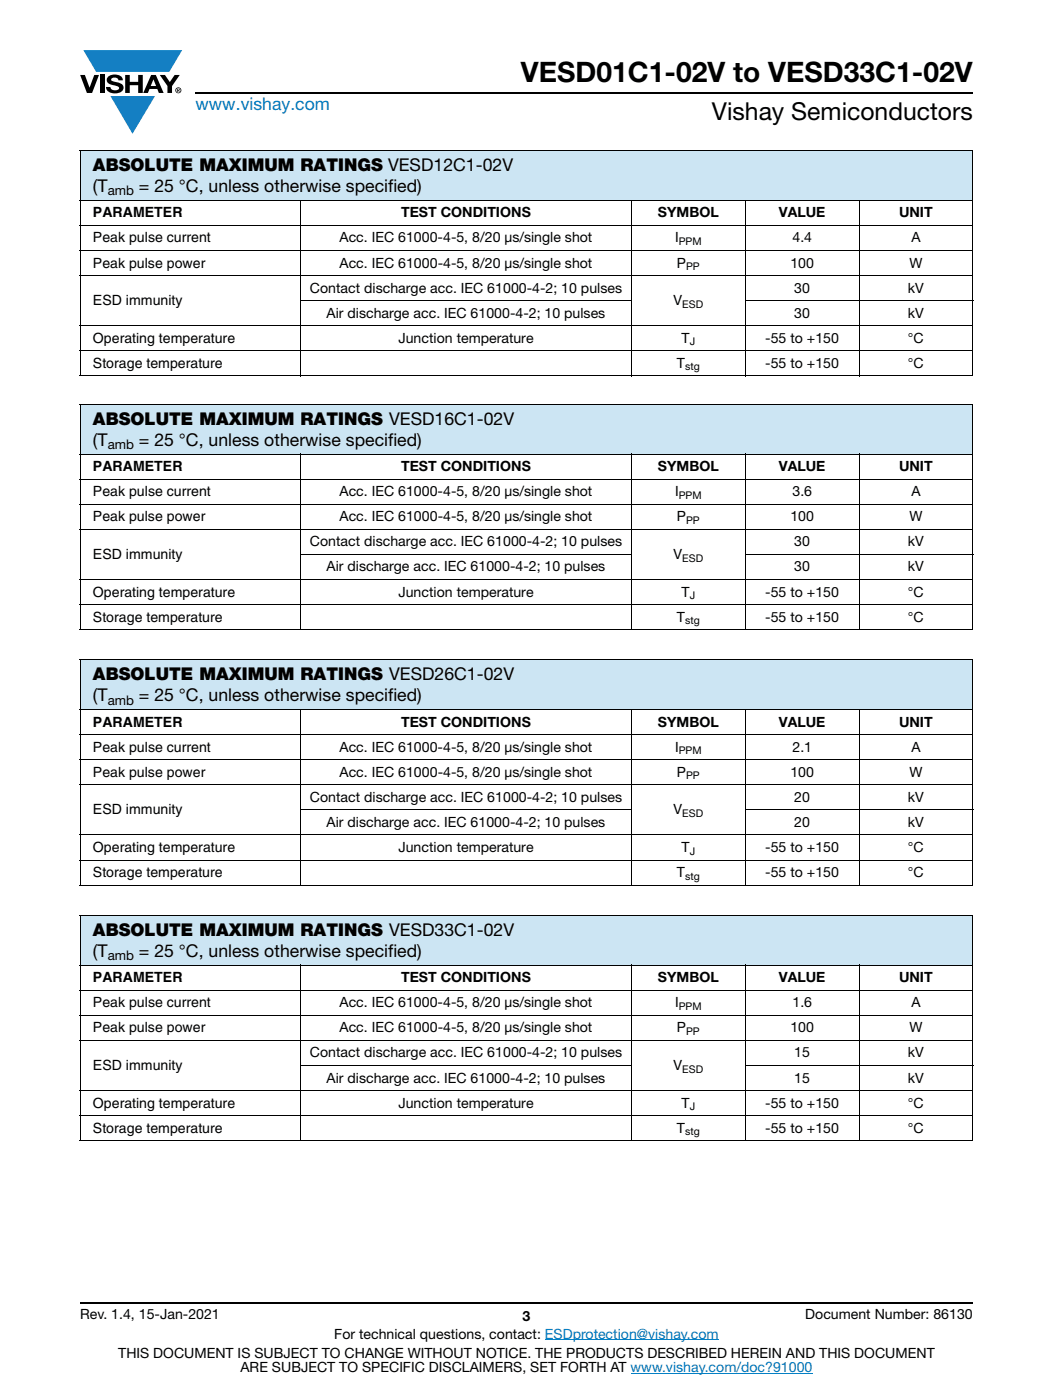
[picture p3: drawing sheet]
<svg xmlns="http://www.w3.org/2000/svg" width="210mm" height="279mm" viewBox="0 0 210 279" stroke-linecap="round" stroke-linejoin="round" font-family="sans-serif">
<defs><g id="words">
<text font-size="5.6" x="103.9" y="16.4">VESD01C1-02V to VESD33C1-02V</text>
<text font-size="4.9" x="142" y="23.9">Vishay Semiconductors</text>
<text font-size="3.5" fill="#007ec4" x="39" y="22">www.vishay.com</text>
<g font-size="3.5">
<text x="18.5" y="34.1">ABSOLUTE MAXIMUM RATINGS VESD12C1-02V</text>
<text x="18.5" y="38.3">(T</text>
<text x="27.7" y="38.3">= 25 °C, unless otherwise specified)</text>
<text x="18.5" y="89">(T</text>
<text x="18.5" y="84.8">ABSOLUTE MAXIMUM RATINGS VESD16C1-02V</text>
<text x="27.7" y="89">= 25 °C, unless otherwise specified)</text>
<text x="18.5" y="135.7">ABSOLUTE MAXIMUM RATINGS VESD26C1-02V</text>
<text x="18.5" y="140">(T</text>
<text x="27.7" y="140">= 25 °C, unless otherwise specified)</text>
<text x="18.5" y="191">(T</text>
<text x="18.5" y="186.8">ABSOLUTE MAXIMUM RATINGS VESD33C1-02V</text>
<text x="27.7" y="191">= 25 °C, unless otherwise specified)</text>
</g>
<g font-size="2.8">
<text x="18.5" y="43.4">PARAMETER</text>
<text x="80" y="43.4">TEST CONDITIONS</text>
<text x="131.2" y="43.4">SYMBOL</text>
<text x="155.3" y="43.4">VALUE</text>
<text x="179.3" y="43.4">UNIT</text>
<text x="18.5" y="48.4">Peak pulse current</text>
<text x="18.5" y="53.4">Peak pulse power</text>
<text x="67.7" y="48.4">Acc. IEC 61000-4-5, 8/20 μs/single shot</text>
<text x="67.7" y="53.4">Acc. IEC 61000-4-5, 8/20 μs/single shot</text>
<text x="134.6" y="48.4">I</text>
<text x="135" y="53.4">P</text>
<text x="157.6" y="53.4">100</text>
<text x="158" y="48.4">4.4</text>
<text x="181.3" y="53.4">W</text>
<text x="181.7" y="48.4">A</text>
<text x="61.8" y="58.4">Contact discharge acc. IEC 61000-4-2; 10 pulses</text>
<text x="158.4" y="58.4">30</text>
<text x="181.1" y="58.4">kV</text>
<text x="18.5" y="60.9">ESD immunity</text>
<text x="65.1" y="63.4">Air discharge acc. IEC 61000-4-2; 10 pulses</text>
<text x="134.3" y="60.9">V</text>
<text x="158.4" y="63.4">30</text>
<text x="181" y="63.4">kV</text>
<text x="18.5" y="68.4">Operating temperature</text>
<text x="79.5" y="68.4">Junction temperature</text>
<text x="135.9" y="68.4">T</text>
<text x="152.6" y="68.4">-55 to +150</text>
<text x="181.1" y="68.4">°C</text>
<text x="18.5" y="73.4">Storage temperature</text>
<text x="135" y="73.4">T</text>
<text x="152.6" y="73.4">-55 to +150</text>
<text x="181.1" y="73.4">°C</text>
<text x="18.5" y="94.1">PARAMETER</text>
<text x="80" y="94.1">TEST CONDITIONS</text>
<text x="131.2" y="94.1">SYMBOL</text>
<text x="155.3" y="94.1">VALUE</text>
<text x="179.3" y="94.1">UNIT</text>
<text x="18.5" y="99">Peak pulse current</text>
<text x="67.7" y="99">Acc. IEC 61000-4-5, 8/20 μs/single shot</text>
<text x="134.6" y="99">I</text>
<text x="158" y="99">3.6</text>
<text x="181.7" y="99">A</text>
<text x="18.5" y="104">Peak pulse power</text>
<text x="67.7" y="104">Acc. IEC 61000-4-5, 8/20 μs/single shot</text>
<text x="135" y="104">P</text>
<text x="157.6" y="104">100</text>
<text x="181.3" y="104">W</text>
<text x="18.5" y="111.6">ESD immunity</text>
<text x="61.8" y="109.1">Contact discharge acc. IEC 61000-4-2; 10 pulses</text>
<text x="134.3" y="111.6">V</text>
<text x="158.4" y="109.1">30</text>
<text x="181.1" y="109.1">kV</text>
<text x="18.5" y="119">Operating temperature</text>
<text x="65.1" y="114.1">Air discharge acc. IEC 61000-4-2; 10 pulses</text>
<text x="79.5" y="119">Junction temperature</text>
<text x="135.9" y="119">T</text>
<text x="152.6" y="119">-55 to +150</text>
<text x="158.4" y="114.1">30</text>
<text x="181" y="114.1">kV</text>
<text x="181.1" y="119">°C</text>
<text x="18.5" y="124">Storage temperature</text>
<text x="135" y="124">T</text>
<text x="152.6" y="124">-55 to +150</text>
<text x="181.1" y="124">°C</text>
<text x="18.5" y="145">PARAMETER</text>
<text x="80" y="145">TEST CONDITIONS</text>
<text x="131.2" y="145">SYMBOL</text>
<text x="155.3" y="145">VALUE</text>
<text x="179.3" y="145">UNIT</text>
<text x="18.5" y="150.1">Peak pulse current</text>
<text x="18.5" y="155.1">Peak pulse power</text>
<text x="67.7" y="150.1">Acc. IEC 61000-4-5, 8/20 μs/single shot</text>
<text x="67.7" y="155.1">Acc. IEC 61000-4-5, 8/20 μs/single shot</text>
<text x="134.6" y="150.1">I</text>
<text x="135" y="155.1">P</text>
<text x="157.6" y="155.1">100</text>
<text x="158" y="150.1">2.1</text>
<text x="181.3" y="155.1">W</text>
<text x="181.7" y="150.1">A</text>
<text x="61.8" y="160">Contact discharge acc. IEC 61000-4-2; 10 pulses</text>
<text x="158.4" y="160">20</text>
<text x="181.1" y="160">kV</text>
<text x="18.5" y="162.5">ESD immunity</text>
<text x="65.1" y="165">Air discharge acc. IEC 61000-4-2; 10 pulses</text>
<text x="134.3" y="162.5">V</text>
<text x="158.4" y="165">20</text>
<text x="181" y="165">kV</text>
<text x="18.5" y="170.1">Operating temperature</text>
<text x="79.5" y="170.1">Junction temperature</text>
<text x="135.9" y="170.1">T</text>
<text x="152.6" y="170.1">-55 to +150</text>
<text x="181.1" y="170.1">°C</text>
<text x="18.5" y="175.1">Storage temperature</text>
<text x="135" y="175.1">T</text>
<text x="152.6" y="175.1">-55 to +150</text>
<text x="181.1" y="175.1">°C</text>
<text x="18.5" y="196.1">PARAMETER</text>
<text x="80" y="196.1">TEST CONDITIONS</text>
<text x="131.2" y="196.1">SYMBOL</text>
<text x="155.3" y="196.1">VALUE</text>
<text x="179.3" y="196.1">UNIT</text>
<text x="18.5" y="201">Peak pulse current</text>
<text x="67.7" y="201">Acc. IEC 61000-4-5, 8/20 μs/single shot</text>
<text x="134.6" y="201">I</text>
<text x="158" y="201">1.6</text>
<text x="181.7" y="201">A</text>
<text x="18.5" y="206">Peak pulse power</text>
<text x="67.7" y="206">Acc. IEC 61000-4-5, 8/20 μs/single shot</text>
<text x="135" y="206">P</text>
<text x="157.6" y="206">100</text>
<text x="181.3" y="206">W</text>
<text x="18.5" y="213.6">ESD immunity</text>
<text x="61.8" y="211">Contact discharge acc. IEC 61000-4-2; 10 pulses</text>
<text x="134.3" y="213.6">V</text>
<text x="158.4" y="211">15</text>
<text x="181.1" y="211">kV</text>
<text x="18.5" y="221.1">Operating temperature</text>
<text x="65.1" y="216.1">Air discharge acc. IEC 61000-4-2; 10 pulses</text>
<text x="79.5" y="221.1">Junction temperature</text>
<text x="135.9" y="221.1">T</text>
<text x="152.6" y="221.1">-55 to +150</text>
<text x="158.4" y="216.1">15</text>
<text x="181" y="216.1">kV</text>
<text x="181.1" y="221.1">°C</text>
<text x="18.5" y="226">Storage temperature</text>
<text x="135" y="226">T</text>
<text x="152.6" y="226">-55 to +150</text>
<text x="181.1" y="226">°C</text>
<text x="16" y="263.3">Rev. 1.4, 15-Jan-2021</text>
<text x="104.2" y="263.6">3</text>
<text x="160.6" y="263.3">Document Number: 86130</text>
<text x="66.7" y="267.1">For technical questions, contact: ESDprotection@vishay.com</text>
<text x="23.6" y="271">THIS DOCUMENT IS SUBJECT TO CHANGE WITHOUT NOTICE. THE PRODUCTS DESCRIBED HEREIN AND THIS DOCUMENT</text>
<text x="48" y="273.8">ARE SUBJECT TO SPECIFIC DISCLAIMERS, SET FORTH AT www.vishay.com/doc?91000</text>
</g>
<g font-size="2.6">
<text x="21.5" y="39">amb</text>
<text x="21.5" y="89.6">amb</text>
<text x="21.5" y="140.6">amb</text>
<text x="21.5" y="191.6">amb</text>
</g>
<g font-size="2.1">
<text x="135.3" y="48.9">PPM</text>
<text x="136.8" y="53.9">PP</text>
<text x="136.1" y="61.4">ESD</text>
<text x="137.5" y="68.9">J</text>
<text x="136.6" y="73.9">stg</text>
<text x="135.3" y="99.6">PPM</text>
<text x="136.8" y="104.5">PP</text>
<text x="136.1" y="112.1">ESD</text>
<text x="137.5" y="119.6">J</text>
<text x="136.6" y="124.6">stg</text>
<text x="135.3" y="150.6">PPM</text>
<text x="136.8" y="155.6">PP</text>
<text x="136.1" y="163.1">ESD</text>
<text x="137.5" y="170.6">J</text>
<text x="136.6" y="175.6">stg</text>
<text x="135.3" y="201.6">PPM</text>
<text x="136.8" y="206.6">PP</text>
<text x="136.1" y="214.1">ESD</text>
<text x="137.5" y="221.6">J</text>
<text x="136.6" y="226.6">stg</text>
</g>
</g></defs>
<g fill="#147fc3">
<path d="M16.6 10h19.7l-2.5 4.3h-1.2h-13.4z"/>
<path d="M22 19.2h8.9l-4.5 7.5z"/>
</g>
<g fill="#000">
<path d="M16 15h.9l1 2.5 .9-2.5h.9l-1.3 3.6h-1.1zM19.9 15h.9v3.6h-.9zM21.6 15.3a2.1 2.1 0 0 1 2.8 .3l.1 .4h-.9a.79 .79 0 0 0-.7-.5 .79 .79 0 0 0-.7 .4l.2 .3 1 .2a1.08 1.08 0 0 1 1.2 1 1.08 1.08 0 0 1-1.1 1.2 1.73 1.73 0 0 1-2.4-1.2h.9a.96 .96 0 0 0 .8 .6 .96 .96 0 0 0 1-.4 1.31 1.31 0 0 0-1.3-.6 1.03 1.03 0 0 1-1-.6 1.03 1.03 0 0 1 .1-1.1zM25 15h.9v1.3h1.7v-1.3h.9v3.6h-.9v-1.6h-1.7v1.6h-.9zM31.9 15h1l1 1.4 .9-1.4h1l-1.5 2.2v1.4h-.9v-1.4z"/>
<path d="M30.6 15.8l.5 1.4h-1zM30.1 15l-1.5 3.6h.9l.3-.8h1.6l.3 .8h.9l-1.5-3.6z"/>
<path d="M35.5 17.8h.2v.2h-.2zM35.3 17.7v.7h.2v-.3l.3 .3-.1-.3 .1-.2v-.2z"/>
<path d="M35.1 18a.46 .46 0 0 1 .9 0 .46 .46 0 0 1-.9 0zM35 18a.6 .6 0 0 0 1.2 0 .6 .6 0 0 0-1.2 0z"/>
</g>
<path d="M39 18.6h155M16 260h178" fill="none" stroke="#000" stroke-width=".36"/>
<path d="M108.7 267.4h34.6M125.8 274h36.2" fill="none" stroke="#007ec4" stroke-width=".2"/>
<g fill="#cce5f3">
<path d="M16 30h178v10h-178z"/>
<path d="M16 80.6h178v10h-178z"/>
<path d="M16 131.6h178v10h-178z"/>
<path d="M16 182.6h178v10h-178z"/>
</g>
<g fill="none" stroke="#000" stroke-width=".2">
<path d="M15.9 30h178.2M15.9 40h178.2M16 30.1v44.8M59.9 39.9v35.2M125.9 39.9v35.2M148.6 39.9v35.2M171.3 39.9v35.2M194 30.1v44.8M15.9 45h178.2M15.9 50h178.2M15.9 55h178.2M59.8 60h66.2"/>
<path d="M148.5 60h45.6M15.9 65h178.2M15.9 70h178.2M15.9 75h178.2M15.9 80.6h178.2M15.9 90.6h178.2M15.9 95.6h178.2M16 80.7v44.8M59.9 90.6v35.1M125.9 90.6v35.1M148.6 90.6v35.1M171.3 90.6v35.1"/>
<path d="M194 80.7v44.8M15.9 100.6h178.2M15.9 105.6h178.2M15.9 115.6h178.2M59.8 110.6h66.2M148.5 110.6h45.6M15.9 120.6h178.2M15.9 125.6h178.2M15.9 131.6h178.2M16 131.7v44.9M194 131.7v44.9M15.9 141.6h178.2"/>
<path d="M15.9 146.6h178.2M15.9 151.6h178.2M15.9 156.6h178.2M59.9 141.5v35.2M125.9 141.5v35.2M148.6 141.5v35.2M171.3 141.5v35.2M15.9 166.6h178.2M15.9 171.6h178.2M15.9 176.6h178.2M59.8 161.6h66.2M148.5 161.6h45.6"/>
<path d="M15.9 182.6h178.2M15.9 192.6h178.2M15.9 197.6h178.2M16 182.7v44.8M59.9 192.5v35.2M125.9 192.5v35.2M148.6 192.5v35.2M171.3 192.5v35.2M194 182.7v44.8M15.9 202.6h178.2M15.9 207.6h178.2M15.9 217.6h178.2"/>
<path d="M59.8 212.6h66.2M148.5 212.6h45.6M15.9 222.6h178.2M15.9 227.6h178.2"/>
</g>
<use href="#words"/>
</svg>
